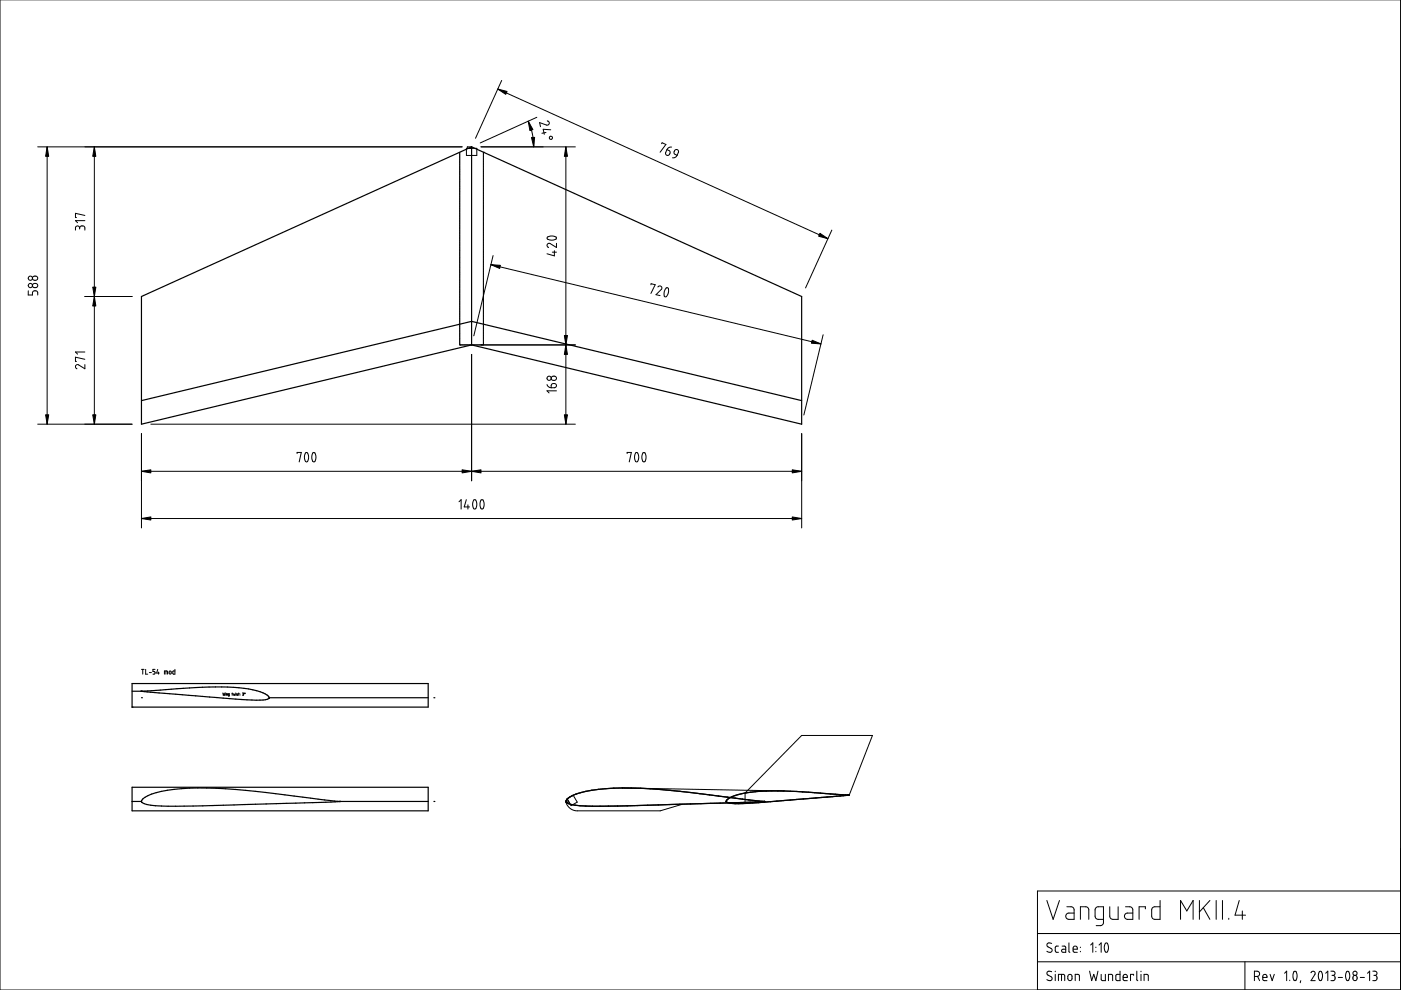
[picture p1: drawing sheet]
<svg xmlns="http://www.w3.org/2000/svg" width="297mm" height="210mm" viewBox="0 0 297 210" stroke-linecap="round" stroke-linejoin="round" font-family="sans-serif">
<g fill="none" stroke="#000" stroke-width=".21">
<path d="M0 0h296.9v209.9h-296.9zM105.5 18.9l70 31.7M106.4 17.1l-5.6 12.2M8 31.1h90M10 31.1v58.8M20 31.1v58.8M97.5 32.3v40.8M98.9 31.5h2.2v1.5h-2.2zM99.1 31.5v-.4h.9v.4M102 31.1h20M102.5 32.3h.1M102.5 32.3v40.8"/>
<path d="M112 25.7l.9 2.7 .3 2.7M113.8 24.9l-12 5.4M115.8 28.1l-.9 .2M116 25.6l.5 .4-.1 .3-.4 .2-1.6-.5 .2 .9M116.8 27.5l-1.6-.1 .2 1.1M120 31.1v58.8M140.3 30.5l.1-.2 .8 .3-1.2 1.7M141.4 31.7l.5 .2 .2 .4-.2 .5-.3 .2-.3-.1-.2-.4zM142.4 31.2l-.6 .1-.4 .4M143.1 31.8l.5-.1 .2 .3-.2 .9-.7-.4zM143.6 32.9l-.5 .5-.5 .1M7 58.6h.8l.2 .3-.1 .4-.3 .1-.6-.1-.1-.3z"/>
<path d="M16.9 48.3l-.1-.3-.5-.1-.3 .3v.6M16.9 48.3l.2-.3 .6-.1 .3 .3v.6M16.9 48.3v.3M18 45.7l-2-.5v.9h.2M18 46.8h-2l.4 .4M104.1 56.1l70 16.8M104.5 54.2l-4 17M116 50.3l.8-.3 .8 .1a.38 .38 0 0 1 .3 .5 .38 .38 0 0 1-.5 .3l-1.2-.1-.2-.3zM117.1 53.5h.9M117.5 53.1v1.2l-1.5-.5M118 51.6v.9l-1.4-.9h-.3l-.3 .5 .3 .4M176.4 48.8l-5.6 12.2"/>
<path d="M6 61.7v.8h.9v-.5l.3-.3 .7 .1 .1 .7M7 60.3l.3-.2h.4l.3 .2v.4l-.3 .3h-.5l-.3-.3zM18 77.3v.9l-1.4-.9-.6 .3v.3l.3 .3M18 76.2l-2-.5v.9h.2M18 74.6h-2l.4 .5M18 62.9h10M97.5 73.1h.1M97.5 73.1h24.5M100 75.1v26.8M117 79.9l.7-.1 .2 .2 .1 .3-.3 .3h-.5l-.3-.3zM138 60.4v-.2l.9 .2-.9 1.8M139.5 60.9l.2-.3h.3l.3 .3v.3l-1.2 1.3 .9 .2"/>
<path d="M141.2 61.1a.46 .46 0 0 1 .6 .1 .46 .46 0 0 1 0 .6l-.4 1a.37 .37 0 0 1-.5 .1 .37 .37 0 0 1-.1-.6l.1-.6zM174.5 71l-4.1 17M8 89.9h20M30 99.9h140M30 91.9v20M32 89.9h90M63 96.2v-.3h.9l-.5 2M64.8 96a.66 .66 0 0 1 .6 .9l-.1 .7a.38 .38 0 0 1-.5 .3 .38 .38 0 0 1-.2-.5v-.8zM66.3 96a.58 .58 0 0 1 .7 .8l-.1 .8a.37 .37 0 0 1-.5 .3 .37 .37 0 0 1-.2-.5l-.1-.7zM116 81.5l.2 .5 .7 .2M117 81.4l.7-.1 .3 .3v.3l-.3 .3h-.8zM118 82.9h-2l.4 .4"/>
<path d="M133 96.2v-.3h.9l-.5 2M134.7 96.1a.51 .51 0 0 1 .6 .1 .51 .51 0 0 1 .1 .6l-.1 .8a.37 .37 0 0 1-.5 .3 .37 .37 0 0 1-.2-.5l-.1-.7zM136.3 96a.59 .59 0 0 1 .7 .8l-.1 .8a.38 .38 0 0 1-.5 .3 .38 .38 0 0 1-.3-.5v-.8zM170 91.9v20M30 109.9h140M97.3 106.4l.5-.5v2M98.9 105.9l-.5 1.6h1.1M99.2 107v.9M100.5 106a.64 .64 0 0 1 .6 .8l-.2 .9a.36 .36 0 0 1-.5 .2 .36 .36 0 0 1-.1-.5l-.1-.8zM102 106a.51 .51 0 0 1 .5 .2 .51 .51 0 0 1 .1 .5l-.1 .9a.36 .36 0 0 1-.4 .3 .36 .36 0 0 1-.3-.5v-.7zM30 141.9h.5M30.3 141.9v1"/>
<path d="M30.9 141.9v1h.4M31.7 142.6h.4M32.9 141.9h-.5v.5h.3a.3 .3 0 0 1 .2 .3 .3 .3 0 0 1-.2 .2h-.3M33.4 141.9l-.2 .8h.6M33.6 142.5v.4M34.9 142.9v-.6h.6v.6M35.2 142.3v.6M35.9 142.3h.4v.4a.22 .22 0 0 1-.2 .2 .22 .22 0 0 1-.2-.2zM37.1 141.9v1h-.4v-.6h.4M47.2 146.9l.1 .5 .2-.3 .1 .3 .1-.5M47.9 146.9v.1M47.9 147.1v.3"/>
<path d="M48 147.4v-.3h.2v.3M48.6 147.4h-.2l.1-.3h.1v.5h-.2M49.2 147.1h.1M49.2 146.9v.5M49.5 147.1l.1 .3 .1-.2 .1 .2v-.3M50 146.9v.1M50 147.1v.3M50.4 147.1l-.2 .1 .2 .2h-.2M50.6 147.1h.1M50.6 146.9v.5M50.9 147.2h.1M50.9 147.4h.1"/>
<path d="M51.4 146.9l.2 .1-.1 .2M51.5 147.2h.1M51.5 147.2l.1 .2h-.2M120 170l.3 .7 .5 .7 1.3 .5h17.9l4.7-1.4M120.1 169.7l.2-.2 .4 .7-.2 .2zM120.2 169.4l1.3-.8 .9 1.5-1.3 .7zM131.9 167.1l34.3 .6M162 169.9h.1M180.1 168.6l4.9-12.7h-15l-12 12.2v2.2M220 197.9h76.9M222 190.9l1.3 4 1.3-4M226.2 192.3h1.1l.4 .5v2.1l-1.5-.1-.2-.5 .1-.5 .4-.2h1.2"/>
<path d="M226.6 199.9v1.8l.2 .2M229.1 194.9v-2.6h1.2l.5 .3v2.3M234 194.9h-1.2l-.5-.3-.1-1.8 .3-.5h1.5v3.4l-.5 .5-1.1 .1M235.3 192.3v2l.2 .5 .4 .1h1.2v-2.6M238.6 192.3h1.1l.5 .5v2.1l-1.5-.1-.3-.5 .2-.5 .4-.2h1.2M242.8 192.7v-.4h-1.3v2.6M246 190.9v4l-1.5-.1-.3-.5 .1-1.7 .4-.3h1.3M250.3 194.9v-4l1.3 2.2 1.4-2.2v4M254.3 190.9v4M255.1 192.4l1.4 2.5M256.5 190.9l-2.2 2.5M257.9 190.9v4"/>
<path d="M259.2 190.9v4M260.5 194.7v.2M262.7 190.9l-.8 3.1h2.2M263.4 193.1v1.8M296.9 188.9h-76.9v21M220 203.9h76.9M223 200l-.7-.1-.2 .2-.1 .3 .1 .3 .9 .5v.5l-.6 .2-.4-.2M223 206l-.7-.1-.3 .5 .1 .3 .9 .5v.6l-.5 .1-.5-.2M223.7 205.9v.1M223.7 206.6v1.3M224.4 200.6h-.5l-.2 .3 .1 .9 .6 .1M224.4 207.9v-1.3l1.2 .1 .1 1.2"/>
<path d="M225.1 206.6v1.3M225.2 200.6h.5l.3 .2v1.1l-.8-.1a.33 .33 0 0 1-.1-.3 .33 .33 0 0 1 .3-.2h.6M226.5 206.7l.4-.1 .4 .3v.7l-.3 .3h-.3l-.3-.3zM227.5 201.3h.9l-.2-.6-.3-.1-.3 .2-.1 .8 .3 .3h.6M228 207.9v-1.3h.6l.2 .1 .1 1.2M229.1 200.8v.1M229.1 201.7v.1M231 205.9l.5 2 .4-1.3 .4 1.3 .5-2M231.2 200.4l.5-.5v2M232.3 200.8v.1M232.3 201.7v.1M233 200.4l.5-.5v2"/>
<path d="M233.5 206.6v1.1l.2 .2h.7v-1.3M234.4 200a.56 .56 0 0 1 .5 .2 .56 .56 0 0 1 .1 .6l-.2 .9a.36 .36 0 0 1-.4 .2 .36 .36 0 0 1-.2-.5l-.1-.6zM235 207.9v-1.3h.6l.3 .1v1.2M237.5 205.9v2h-.7l-.2-.2v-1l.9-.1M238.1 207.2h.9l-.1-.5-.4-.1-.3 .2-.1 .8 .2 .3h.7M240.3 206.8v-.2h-.6v1.3M241 205.9v1.9l.2 .1M241.9 205.9v.1M241.9 206.6v1.3M242.6 207.9v-1.3h.6l.2 .1 .1 1.2M263.9 203.9v6M266 207h.6l.3-.2 .2-.4-.2-.4-.9-.1v2"/>
<path d="M266.6 207l.5 .9M267.7 207.2h.9l-.1-.5-.4-.1-.3 .2-.1 .9 .2 .2h.7M269.3 206.6l.4 1.3 .5-1.3M272.4 206.4l.4-.5v2M273.5 207.8v.1M274.3 206a.58 .58 0 0 1 .7 .8l-.1 .8a.38 .38 0 0 1-.5 .3 .38 .38 0 0 1-.2-.6l-.1-.6zM275.8 207.9l-.1 .5M278 206.2l.4-.3 .3 .1 .1 .3-.8 1.6h.8M279.7 206a.59 .59 0 0 1 .7 .8l-.2 .8a.36 .36 0 0 1-.4 .3 .36 .36 0 0 1-.2-.5l-.1-.6zM281.1 206.4l.4-.5v2M282.2 205.9h.5l.3 .3v.4l-.4 .2M282.4 206.8h.2"/>
<path d="M282.6 206.8l.4 .3v.5l-.2 .3h-.6M283.7 207.2h.9M285.5 206a.59 .59 0 0 1 .7 .8l-.2 .8a.36 .36 0 0 1-.4 .3 .36 .36 0 0 1-.3-.5v-.6zM286.9 207l.4-.2 .3 .2 .1 .5-.2 .3-.3 .1-.3-.1zM288.4 207.2h.9M289.9 206.4l.5-.5v2M291.1 205.9h.5l.3 .3v.4l-.4 .2M291.3 206.8h.2M291.5 206.8l.4 .3v.6l-.2 .2h-.6"/>
<circle cx="116.8" cy="29.2" r=".33"/>
<circle cx="6.4" cy="59" r=".44"/>
<circle cx="6.4" cy="60.5" r=".44"/>
<circle cx="116.4" cy="80.2" r=".44"/>
<circle cx="51.9" cy="147" r=".09"/>
<circle cx="287.3" cy="206.4" r=".44"/>
</g>
<g fill="none" stroke="#000" stroke-width=".25">
<path d="M100 31.1l-70 31.8v27l70-16.8M100 31.1v42M100 31.1l70 31.8v27l-70-16.8M30 84.9l70-16.8 70 16.8M28 149.9h.1M28 144.9h62.8v5h-62.8zM28 146.6l2.7-.1 5.6-.4a67.4 67.4 0 0 1 17.3 .2l2.6 .8 .7 .5 .2 .3M29.9 146.5l6.1 .6a286.8 286.8 0 0 0 19.8 1.3l.9-.1 .4-.4M30 147.9h.1M57.1 147.9h33.7M92 147.9h.1M28 169.9h2"/>
<path d="M28 166.9h62.8v5h-62.8zM30.3 169.4l.5-.4a20.9 20.9 0 0 1 9.4-1.9 161.9 161.9 0 0 1 25.7 2.1l6.2 .7-29.1 1a64.7 64.7 0 0 1-11.8-.3l-1.1-.5-.1-.2zM72 169.9h.1M72 169.9h18.8M72.2 169.9h-.1M92 169.9h.1M120.3 169.4a10.5 10.5 0 0 1 5.2-1.8 87.3 87.3 0 0 1 22.9 .7l13.6 1.6-29 1a64.4 64.4 0 0 1-11.8-.3l-1.1-.5-.1-.2zM154 169.9v.1M154.2 169.6a10.6 10.6 0 0 1 6-1.7 122.3 122.3 0 0 1 18.5 .6l1.4 .1-15.4 1.3a58.3 58.3 0 0 1-10 .4l-.7-.3zM162 169.9h.1M162 169.9h.2"/>
</g>
<g fill="#000" stroke="#000" stroke-width=".21">
<path d="M105.5 18.9l2 .5-.3 .6zM10 31.1l.3 2h-.6zM20 31.1l.3 2h-.6zM112 25.7l1 1.8-.6 .2zM112.7 29.2l.6-.1-.1 2zM120 31.1l.3 2h-.6zM104.1 56.1l2 .2-.2 .6zM173.8 49.5l1.7 1.1-1.9-.5zM20 62.9l.3 2h-.6zM19.7 60.9h.6l-.3 2zM120 73.1l.3 2h-.6zM119.7 71.1h.6l-.3 2z"/>
<path d="M172.2 72.1l1.9 .8-2.1-.1zM9.7 87.9h.6l-.3 2zM19.7 87.9h.6l-.3 2zM30 99.9l2-.3v.7zM98 99.6l2 .3-2 .4zM100 99.9l2-.3v.7zM119.7 87.9h.6l-.3 2zM168 99.6l2 .3-2 .4zM30 109.9l2-.3v.7zM168 109.6l2 .3-2 .4z"/>
</g>
</svg>
